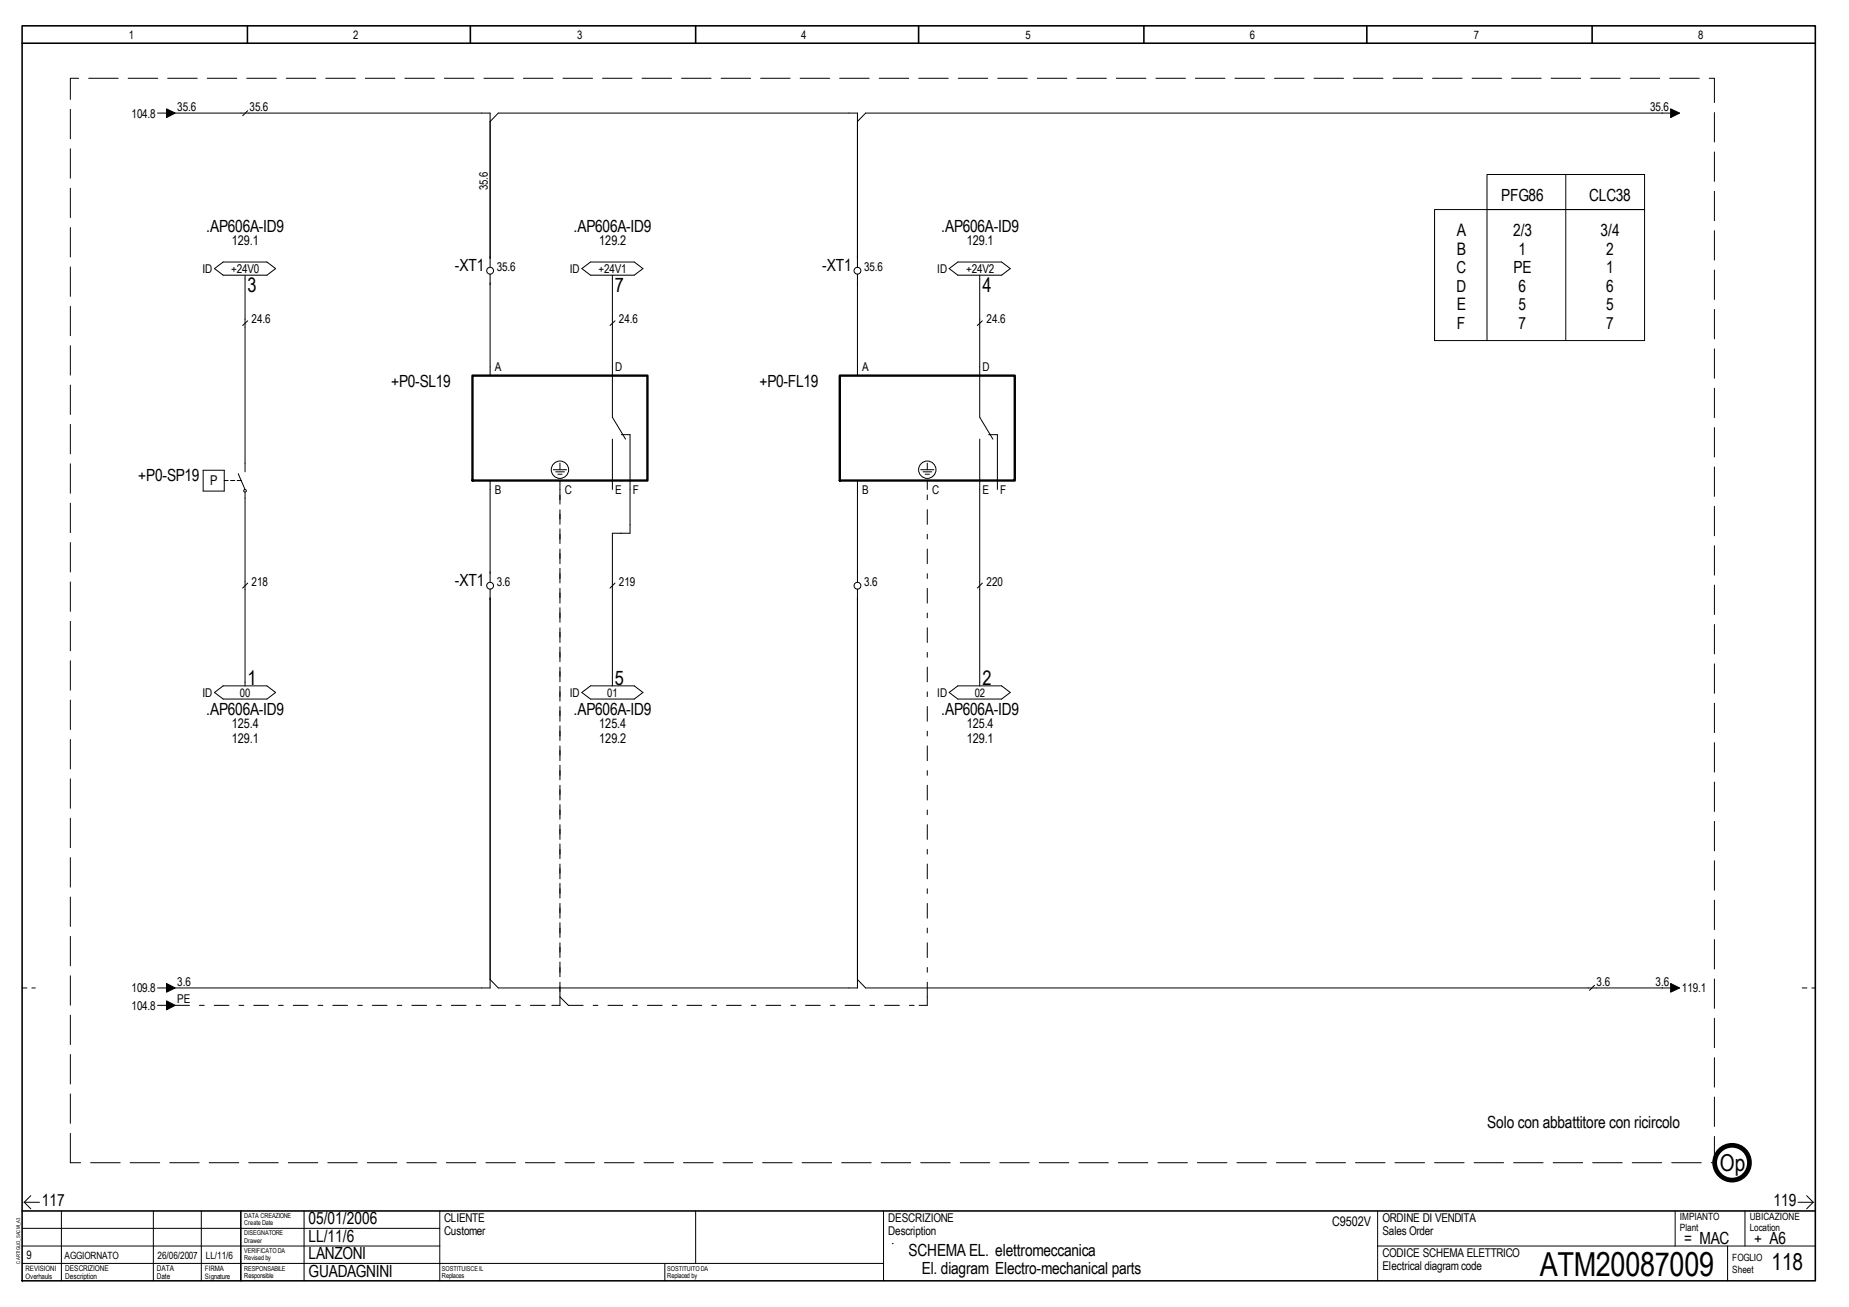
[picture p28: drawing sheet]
<svg xmlns="http://www.w3.org/2000/svg" width="297mm" height="210mm" viewBox="0 0 297 210" stroke-linecap="round" stroke-linejoin="round" font-family="sans-serif">
<defs><g id="words">
<text font-size="5.3" x="247.3" y="204.9">ATM20087009</text>
<g font-size="3.7">
<text x="276.3" y="188.1">Op</text>
<text x="284.6" y="204">118</text>
</g>
<g font-size="3.2">
<text x="39.7" y="46.9">3</text>
<text x="98.8" y="46.9">7</text>
<text x="157.8" y="46.9">4</text>
<text x="39.7" y="109.9">1</text>
<text x="98.8" y="109.9">5</text>
<text x="157.8" y="109.9">2</text>
</g>
<g font-size="2.8">
<text x="234" y="37.9">A</text>
<text x="234" y="40.9">B</text>
<text x="234" y="49.8">E</text>
</g>
<g font-size="2.7">
<text x="241.2" y="32.3">PFG86</text>
<text x="255.3" y="32.3">CLC38</text>
<text x="33.1" y="37.3">.AP606A-ID9</text>
<text x="92.2" y="37.3">.AP606A-ID9</text>
<text x="151.2" y="37.3">.AP606A-ID9</text>
<text x="243.1" y="37.9">2/3</text>
<text x="244" y="40.9">1</text>
<text x="257.1" y="37.9">3/4</text>
<text x="258" y="40.9">2</text>
<text x="73.1" y="43.5">-XT1</text>
<text x="132.1" y="43.5">-XT1</text>
<text x="234" y="43.9">C</text>
<text x="234" y="46.8">D</text>
<text x="243.2" y="43.9">PE</text>
<text x="244" y="46.8">6</text>
<text x="258" y="43.9">1</text>
<text x="258" y="46.8">6</text>
<text x="234.1" y="52.8">F</text>
<text x="244" y="49.8">5</text>
<text x="244" y="52.8">7</text>
<text x="258" y="49.8">5</text>
<text x="258" y="52.8">7</text>
<text x="62.9" y="62.1">+P0-SL19</text>
<text x="122" y="62.1">+P0-FL19</text>
<text x="22.2" y="77.2">+P0-SP19</text>
<text x="73.1" y="94.1">-XT1</text>
<text x="33.1" y="114.9">.AP606A-ID9</text>
<text x="92.2" y="114.9">.AP606A-ID9</text>
<text x="151.2" y="114.9">.AP606A-ID9</text>
<text x="238.9" y="181.1">Solo con abbattitore con ricircolo</text>
<text x="6.7" y="193.8">117</text>
<text x="49.6" y="196.6">05/01/2006</text>
<text x="284.9" y="193.8">119</text>
<text x="49.6" y="202.2">LANZONI</text>
<text x="49.6" y="199.4">LL/11/6</text>
<text x="146" y="201.7">SCHEMA EL. elettromeccanica</text>
<text x="270.5" y="199.7">= MAC</text>
<text x="281.8" y="199.7">+ A6</text>
<text x="49.6" y="205">GUADAGNINI</text>
<text x="148.1" y="204.6">El. diagram Electro-mechanical parts</text>
</g>
<text font-size="2.2" x="33.7" y="77.9">P</text>
<g font-size="2.1">
<text x="37.3" y="39.4">129.1</text>
<text x="96.3" y="39.4">129.2</text>
<text x="155.3" y="39.4">129.1</text>
<text x="37.3" y="116.9">125.4</text>
<text x="37.3" y="119.3">129.1</text>
<text x="96.3" y="116.9">125.4</text>
<text x="96.3" y="119.3">129.2</text>
<text x="155.3" y="116.9">125.4</text>
<text x="155.3" y="119.3">129.1</text>
<text x="214" y="196.9">C9502V</text>
</g>
<g font-size="1.9">
<text x="20.7" y="6.3">1</text>
<text x="56.7" y="6.3">2</text>
<text x="92.7" y="6.3">3</text>
<text x="128.7" y="6.3">4</text>
<text x="164.8" y="6.3">5</text>
<text x="200.8" y="6.3">6</text>
<text x="236.8" y="6.3">7</text>
<text x="272.8" y="6.3">8</text>
<text x="28.5" y="17.9">35.6</text>
<text x="40.1" y="17.9">35.6</text>
<text x="265.1" y="17.9">35.6</text>
<text x="21.1" y="18.9">104.8</text>
<text x="78.4" y="30.6" transform="rotate(-90 78.4 30.6)">35.6</text>
<text x="32.5" y="43.9">ID</text>
<text x="37.1" y="43.9">+24V0</text>
<text x="79.8" y="43.5">35.6</text>
<text x="91.5" y="43.9">ID</text>
<text x="96.1" y="43.9">+24V1</text>
<text x="138.8" y="43.5">35.6</text>
<text x="150.6" y="43.9">ID</text>
<text x="155.2" y="43.9">+24V2</text>
<text x="40.4" y="51.9">24.6</text>
<text x="99.4" y="51.9">24.6</text>
<text x="158.5" y="51.9">24.6</text>
<text x="79.5" y="59.6">A</text>
<text x="98.8" y="59.6">D</text>
<text x="138.5" y="59.6">A</text>
<text x="157.9" y="59.6">D</text>
<text x="79.5" y="79.3">B</text>
<text x="90.7" y="79.3">C</text>
<text x="98.8" y="79.3">E</text>
<text x="101.6" y="79.3">F</text>
<text x="138.5" y="79.3">B</text>
<text x="149.8" y="79.3">C</text>
<text x="157.9" y="79.3">E</text>
<text x="160.7" y="79.3">F</text>
<text x="40.4" y="94.1">218</text>
<text x="79.8" y="94.1">3.6</text>
<text x="99.4" y="94.1">219</text>
<text x="138.8" y="94.1">3.6</text>
<text x="158.5" y="94.1">220</text>
<text x="32.5" y="111.9">ID</text>
<text x="38.5" y="111.9">00</text>
<text x="91.5" y="111.9">ID</text>
<text x="97.5" y="111.9">01</text>
<text x="150.6" y="111.9">ID</text>
<text x="156.6" y="111.9">02</text>
<text x="21.1" y="159.4">109.8</text>
<text x="28.5" y="158.3">3.6</text>
<text x="28.5" y="161.1">PE</text>
<text x="256.5" y="158.3">3.6</text>
<text x="266" y="158.3">3.6</text>
<text x="270.2" y="159.4">119.1</text>
<text x="21.1" y="162.1">104.8</text>
<text x="71.3" y="196.2">CLIENTE</text>
<text x="142.7" y="196.2">DESCRIZIONE</text>
<text x="222.1" y="196.2">ORDINE DI VENDITA</text>
<text x="4.3" y="202.2">9</text>
<text x="71.3" y="198.4">Customer</text>
<text x="142.7" y="198.4">Description</text>
<text x="222.1" y="201.8">CODICE SCHEMA ELETTRICO</text>
<text x="222.1" y="198.4">Sales Order</text>
<text x="222.1" y="204">Electrical diagram code</text>
</g>
<g font-size="1.6">
<text x="269.9" y="195.9">IMPIANTO</text>
<text x="269.9" y="197.7">Plant</text>
<text x="281.1" y="195.9">UBICAZIONE</text>
<text x="281.1" y="197.7">Location</text>
<text x="10.4" y="202.2">AGGIORNATO</text>
<text x="25.3" y="202.2">26/06/2007</text>
<text x="33.1" y="202.2">LL/11/6</text>
<text x="278.3" y="202.6">FOGLIO</text>
<text x="278.3" y="204.4">Sheet</text>
</g>
<g font-size="1.3">
<text x="10.5" y="204">DESCRIZIONE</text>
<text x="10.5" y="205.4">Description</text>
<text x="25.2" y="204">DATA</text>
<text x="25.2" y="205.4">Date</text>
</g>
<g font-size="1.2">
<text x="4.1" y="204">REVISIONI</text>
<text x="4.1" y="205.4">Overhauls</text>
<text x="32.9" y="204">FIRMA</text>
<text x="32.9" y="205.4">Signature</text>
</g>
<g font-size="1.1">
<text x="39.2" y="195.6">DATA CREAZIONE</text>
<text x="39.2" y="196.8">Create Date</text>
<text x="39.2" y="198.4">DISEGNATORE</text>
<text x="39.2" y="199.6">Drawer</text>
<text x="39.2" y="201.2">VERIFICATO DA</text>
<text x="39.2" y="202.4">Revised by</text>
<text x="39.2" y="204">RESPONSABILE</text>
<text x="39.2" y="205.2">Responsible</text>
<text x="71" y="204.1">SOSTITUISCE IL</text>
<text x="71" y="205.3">Replaces</text>
<text x="107.2" y="204.1">SOSTITUITO DA</text>
<text x="107.2" y="205.3">Replaced by</text>
</g>
<text font-size=".8" x="3.2" y="202.9" transform="rotate(-90 3.2 202.9)">CARTIGLIO_SACMI_A3</text>
</g></defs>
<path d="M3.6 4.1h288v201.6h-288zM3.6 6.9h288M39.7 4.1v2.8M75.6 4.1v2.8M111.8 4.1v2.8M147.6 4.1v2.8M183.8 4.1v2.8M219.6 4.1v2.8M255.8 4.1v2.8M3.6 194.5h288M38.7 194.5v11.2" fill="none" stroke="#000" stroke-width=".25"/>
<g fill="none" stroke="#000" stroke-width=".16">
<path d="M3.6 197.3h67.1M3.9 193.1l1 1M3.9 193.1h2.4M4.9 192l-1 1.1M9.9 194.5v11.2M24.6 194.5v11.2M32.3 194.5v11.2M48.8 194.5v11.2M70.7 194.5v11.2M111.8 194.5v8.4M288.8 193.1h2.5M290.2 192l1.1 1.1"/>
<path d="M291.3 193.1l-1.1 1M3.6 200.1h67.1M3.6 202.9h138.3M106.8 202.9v2.8"/>
</g>
<path d="M3.6 158.7h2.1M289.5 158.7h2.1" fill="none" stroke="#000" stroke-width=".16" stroke-dasharray=".8 .8"/>
<path d="M114.2 195.2h26v7h-26z" fill-rule="evenodd" fill="#fff"/>
<g fill="none" stroke="#000" stroke-width=".16">
<path d="M25.3 18.2h2.1M26.8 17.5l1.3 .7-1.3 .7zM28.1 18.2h50.6v24.7M39.8 17.8l-.8 .8M78.7 19.5l1.3-1.3h57.7v24.7M268.4 17.5l1.4 .7-1.4 .7zM269.1 18.2h-130l-1.4 1.3M230.5 33.7h33.7v21h-33.7zM238.9 28h25.3v5.7h-25.3zM238.9 33.7v21M251.5 28v26.7M34.5 43.1l1.4-1h7l1.4 1-1.4 1.1h-7z"/>
<path d="M39.4 44.2v31.6M39.8 51.5l-.8 .8M78.7 44v16.3M93.5 43.1l1.4-1h7l1.4 1-1.4 1.1h-7zM98.4 44.2v22.8l2.1 3.5M98.8 51.5l-.8 .8M137.7 44v16.3M152.5 43.1l1.4-1h7l1.4 1-1.4 1.1h-7zM157.4 44.2v22.8l2.1 3.5M157.8 51.5l-.8 .8M32.6 75.5h3.4v3.4h-3.4zM36 77.2h.7"/>
<path d="M37 77.2h.7M38.1 77.2h.7M38.3 76.1l1.1 2.5M39.4 79v31.2M78.7 77.2v16.3M88.9 75.4h2.1M89.3 75.8h1.4M89.6 76.2h.7M90 74.4v1M90 77.2v1.4M98.4 70.5v8.1M99.8 69.8h1.4v15.8h-2.8v24.6"/>
<path d="M137.7 77.2v16.3M147.9 75.4h2.1M148.3 75.8h1.4M148.6 76.2h.7M149 74.4v1M149 77.2v1.4M157.4 70.5v39.7M158.8 69.8h1.4v8.8M39.8 93.6l-.8 .8M78.7 94.6v64.1h-50.6M98.8 93.6l-.8 .8M137.7 94.6v64.1h-57.7l-1.3-1.4"/>
<path d="M157.8 93.6l-.8 .8M34.5 111.2l1.4-1h7l1.4 1-1.4 1.1h-7zM93.5 111.2l1.4-1h7l1.4 1-1.4 1.1h-7zM152.5 111.2l1.4-1h7l1.4 1-1.4 1.1h-7zM25.3 158.7h2.1M26.8 157.9l1.3 .8-1.3 .6zM137.7 157.3l1.4 1.4h130M256.2 158.2l-.8 .8M268.4 157.9l1.4 .8-1.4 .6zM25.3 161.5h2.1M26.8 160.7l1.3 .8-1.3 .7zM88.6 161.5h1.4v-1.4l1.3 1.4"/>
<path d="M149 160.1v1.4h-1.3M141.9 194.5v11.2M143.3 199.7h.1M221.3 194.5v11.2M269.1 194.5v5.6M280.3 194.5v5.6M221.3 200.1h70.3M277.5 200.1v5.6"/>
<circle cx="78.7" cy="43.5" r=".55"/>
<circle cx="137.8" cy="43.5" r=".55"/>
<circle cx="39.4" cy="78.8" r=".21"/>
<circle cx="90" cy="75.4" r="1.39"/>
<circle cx="149" cy="75.4" r="1.39"/>
<circle cx="78.7" cy="94.1" r=".55"/>
<circle cx="137.8" cy="94.1" r=".55"/>
</g>
<path d="M90 78.6v81.5M28.1 161.5h60.5M90 160.1v-81.5M91.3 161.5h56.4M149 160.1v-81.5" fill="none" stroke="#000" stroke-width=".16" stroke-dasharray="2.4 1.6 .8 1.6"/>
<path d="M26.8 17.5l1.3 .7-1.3 .7zM268.4 17.5l1.4 .7-1.4 .7zM26.8 157.9l1.3 .8-1.3 .6zM268.4 157.9l1.4 .8-1.4 .6zM26.8 160.7l1.3 .8-1.3 .7z" fill="#000"/>
<path d="M75.9 60.3h28.1v16.9h-28.1zM134.9 60.3h28.1v16.9h-28.1z" fill="none" stroke="#000" stroke-width=".38"/>
<path d="M11.3 186.7v-174.1h264.1v174.1h-264.1" fill="none" stroke="#000" stroke-width=".16" stroke-dasharray="4.7 1.6"/>
<circle cx="278.3" cy="186.7" r="2.79" fill="none" stroke="#000" stroke-width=".76"/>
<use href="#words"/>
</svg>
